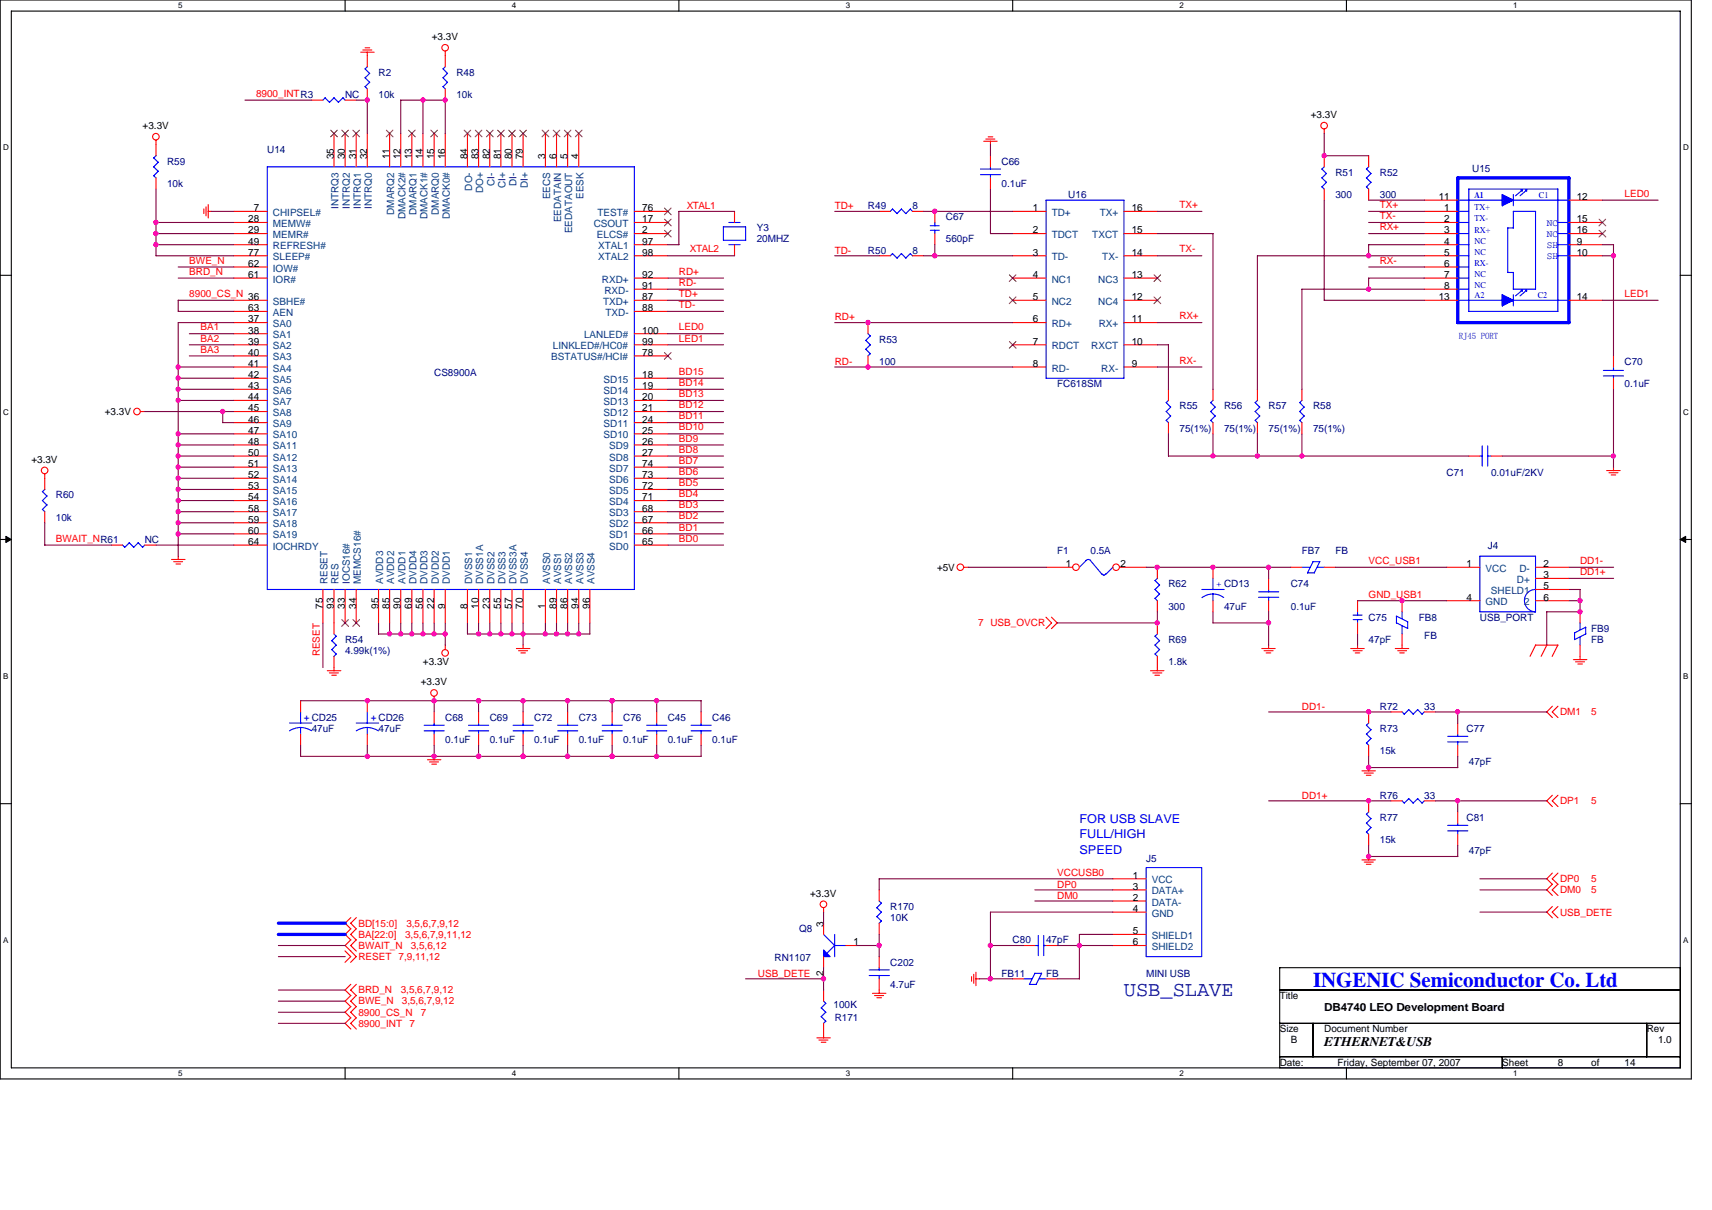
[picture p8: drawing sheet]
<svg xmlns="http://www.w3.org/2000/svg" width="297mm" height="210mm" viewBox="0 0 297 210" stroke-linecap="round" stroke-linejoin="round" font-family="sans-serif">
<defs><g id="words">
<text font-size="3.7" fill="#0000a0" x="195" y="172.8">USB_SLAVE</text>
<text font-size="3.7" fill="#00f" x="227.8" y="171.3">INGENIC Semiconductor Co. Ltd</text>
<text font-size="2.3" x="229.8" y="181.6">ETHERNET&amp;USB</text>
<g font-size="2.1" fill="#00f">
<text x="187.3" y="142.8">FOR USB SLAVE</text>
<text x="187.3" y="145.5">FULL/HIGH</text>
<text x="187.3" y="148.1">SPEED</text>
</g>
<text font-size="1.9" x="229.8" y="175.5">DB4740 LEO Development Board</text>
<g font-size="1.7">
<text x="74.9" y="6.9">+3.3V</text>
<text x="24.7" y="22.4">+3.3V</text>
<text x="227.4" y="20.5">+3.3V</text>
<text x="57.9" y="27.6" transform="rotate(-90 57.9 27.6)">35</text>
<text x="59.9" y="27.6" transform="rotate(-90 59.9 27.6)">30</text>
<text x="61.8" y="27.6" transform="rotate(-90 61.8 27.6)">31</text>
<text x="63.7" y="27.6" transform="rotate(-90 63.7 27.6)">32</text>
<text x="67.6" y="27.6" transform="rotate(-90 67.6 27.6)">11</text>
<text x="69.5" y="27.6" transform="rotate(-90 69.5 27.6)">12</text>
<text x="71.4" y="27.6" transform="rotate(-90 71.4 27.6)">13</text>
<text x="73.4" y="27.6" transform="rotate(-90 73.4 27.6)">14</text>
<text x="75.3" y="27.6" transform="rotate(-90 75.3 27.6)">15</text>
<text x="77.2" y="27.6" transform="rotate(-90 77.2 27.6)">16</text>
<text x="81.1" y="27.6" transform="rotate(-90 81.1 27.6)">84</text>
<text x="83" y="27.6" transform="rotate(-90 83 27.6)">83</text>
<text x="85" y="27.6" transform="rotate(-90 85 27.6)">82</text>
<text x="86.9" y="27.6" transform="rotate(-90 86.9 27.6)">81</text>
<text x="88.8" y="27.6" transform="rotate(-90 88.8 27.6)">80</text>
<text x="90.7" y="27.6" transform="rotate(-90 90.7 27.6)">79</text>
<text x="94.6" y="27.6" transform="rotate(-90 94.6 27.6)">3</text>
<text x="96.5" y="27.6" transform="rotate(-90 96.5 27.6)">6</text>
<text x="98.5" y="27.6" transform="rotate(-90 98.5 27.6)">5</text>
<text x="100.4" y="27.6" transform="rotate(-90 100.4 27.6)">4</text>
<text x="249.6" y="34.7">11</text>
<text x="273.6" y="34.7">12</text>
<text x="43.1" y="40.5">29</text>
<text x="43.1" y="38.6">28</text>
<text x="44" y="36.7">7</text>
<text x="111.4" y="38.6">17</text>
<text x="111.4" y="40.5">2</text>
<text x="111.4" y="36.7">76</text>
<text x="179.2" y="36.7">1</text>
<text x="179.2" y="40.5">2</text>
<text x="196.4" y="40.5">15</text>
<text x="196.4" y="36.7">16</text>
<text x="250.6" y="36.7">1</text>
<text x="250.6" y="38.6">2</text>
<text x="250.6" y="40.5">3</text>
<text x="273.6" y="38.6">15</text>
<text x="273.6" y="40.5">16</text>
<text x="43.1" y="44.4">77</text>
<text x="43.1" y="42.4">49</text>
<text x="43.1" y="46.3">62</text>
<text x="111.4" y="42.4">97</text>
<text x="111.4" y="44.4">98</text>
<text x="179.2" y="44.4">3</text>
<text x="196.4" y="44.4">14</text>
<text x="250.6" y="42.4">4</text>
<text x="250.6" y="44.4">5</text>
<text x="250.6" y="46.3">6</text>
<text x="273.6" y="42.4">9</text>
<text x="273.6" y="44.4">10</text>
<text x="43.1" y="52.1">36</text>
<text x="43.1" y="48.2">61</text>
<text x="111.4" y="48.2">92</text>
<text x="111.4" y="50.2">91</text>
<text x="111.4" y="52.1">87</text>
<text x="179.2" y="48.2">4</text>
<text x="179.2" y="52.1">5</text>
<text x="196.4" y="52.1">12</text>
<text x="196.4" y="48.2">13</text>
<text x="249.6" y="52.1">13</text>
<text x="250.6" y="48.2">7</text>
<text x="250.6" y="50.2">8</text>
<text x="273.6" y="52.1">14</text>
<text x="43.1" y="54">63</text>
<text x="43.1" y="56">37</text>
<text x="43.1" y="57.9">38</text>
<text x="43.1" y="59.8">39</text>
<text x="111.4" y="59.8">99</text>
<text x="111.4" y="54">88</text>
<text x="111.4" y="57.9">100</text>
<text x="179.2" y="56">6</text>
<text x="179.2" y="59.8">7</text>
<text x="196.4" y="59.8">10</text>
<text x="196.4" y="56">11</text>
<text x="43.1" y="61.7">40</text>
<text x="43.1" y="63.7">41</text>
<text x="43.1" y="65.6">42</text>
<text x="111.4" y="61.7">78</text>
<text x="111.4" y="65.6">18</text>
<text x="179.2" y="63.7">8</text>
<text x="196.4" y="63.7">9</text>
<text x="43.1" y="69.5">44</text>
<text x="43.1" y="71.4">45</text>
<text x="43.1" y="67.5">43</text>
<text x="111.4" y="67.5">19</text>
<text x="111.4" y="69.5">20</text>
<text x="111.4" y="71.4">21</text>
<text x="18.2" y="72">+3.3V</text>
<text x="43.1" y="73.3">46</text>
<text x="43.1" y="75.3">47</text>
<text x="43.1" y="77.2">48</text>
<text x="111.4" y="73.3">24</text>
<text x="111.4" y="75.3">25</text>
<text x="111.4" y="77.2">26</text>
<text x="5.4" y="80.3">+3.3V</text>
<text x="43.1" y="79.1">50</text>
<text x="43.1" y="81">51</text>
<text x="43.1" y="83">52</text>
<text x="111.4" y="79.1">27</text>
<text x="111.4" y="83">73</text>
<text x="111.4" y="81">74</text>
<text x="43.1" y="84.9">53</text>
<text x="43.1" y="86.8">54</text>
<text x="43.1" y="88.8">58</text>
<text x="111.4" y="88.8">68</text>
<text x="111.4" y="86.8">71</text>
<text x="111.4" y="84.9">72</text>
<text x="43.1" y="94.6">64</text>
<text x="43.1" y="90.7">59</text>
<text x="43.1" y="92.6">60</text>
<text x="111.4" y="94.6">65</text>
<text x="111.4" y="92.6">66</text>
<text x="111.4" y="90.7">67</text>
<text x="162.6" y="99">+5V</text>
<text x="185" y="98.4">1</text>
<text x="194.4" y="98.4">2</text>
<text x="254.4" y="98.4">1</text>
<text x="267.8" y="98.4">2</text>
<text x="267.8" y="100.4">3</text>
<text x="56" y="105.7" transform="rotate(-90 56 105.7)">75</text>
<text x="57.9" y="105.7" transform="rotate(-90 57.9 105.7)">93</text>
<text x="59.9" y="105.7" transform="rotate(-90 59.9 105.7)">33</text>
<text x="61.8" y="105.7" transform="rotate(-90 61.8 105.7)">34</text>
<text x="65.7" y="105.7" transform="rotate(-90 65.7 105.7)">95</text>
<text x="67.6" y="105.7" transform="rotate(-90 67.6 105.7)">85</text>
<text x="69.5" y="105.7" transform="rotate(-90 69.5 105.7)">90</text>
<text x="71.4" y="105.7" transform="rotate(-90 71.4 105.7)">69</text>
<text x="73.4" y="105.7" transform="rotate(-90 73.4 105.7)">56</text>
<text x="75.3" y="105.7" transform="rotate(-90 75.3 105.7)">22</text>
<text x="77.2" y="105.7" transform="rotate(-90 77.2 105.7)">9</text>
<text x="81.1" y="105.7" transform="rotate(-90 81.1 105.7)">8</text>
<text x="83" y="105.7" transform="rotate(-90 83 105.7)">10</text>
<text x="85" y="105.7" transform="rotate(-90 85 105.7)">23</text>
<text x="86.9" y="105.7" transform="rotate(-90 86.9 105.7)">55</text>
<text x="88.8" y="105.7" transform="rotate(-90 88.8 105.7)">57</text>
<text x="90.7" y="105.7" transform="rotate(-90 90.7 105.7)">70</text>
<text x="94.6" y="105.7" transform="rotate(-90 94.6 105.7)">1</text>
<text x="96.5" y="105.7" transform="rotate(-90 96.5 105.7)">89</text>
<text x="98.5" y="105.7" transform="rotate(-90 98.5 105.7)">86</text>
<text x="100.4" y="105.7" transform="rotate(-90 100.4 105.7)">94</text>
<text x="102.3" y="105.7" transform="rotate(-90 102.3 105.7)">96</text>
<text x="254.4" y="104.2">4</text>
<text x="267.8" y="102.3">5</text>
<text x="267.8" y="104.2">6</text>
<text x="73" y="118.9">+3.3V</text>
<text x="73.4" y="115.4">+3.3V</text>
<text x="140.6" y="155.6">+3.3V</text>
<text x="196.5" y="152.5">1</text>
<text x="196.5" y="154.4">3</text>
<text x="142.9" y="160.8" transform="rotate(-90 142.9 160.8)">3</text>
<text x="196.5" y="156.3">2</text>
<text x="196.5" y="158.3">4</text>
<text x="148.1" y="164.1">1</text>
<text x="196.5" y="162.1">5</text>
<text x="196.5" y="164.1">6</text>
<text x="142.9" y="169.4" transform="rotate(-90 142.9 169.4)">2</text>
<text x="222" y="173.4">Title</text>
<text x="222" y="179.1">Size</text>
<text x="229.8" y="179.1">Document Number</text>
<text x="285.7" y="179.1">Rev</text>
<text x="222" y="184.9">Date:</text>
<text x="224" y="181.1">B</text>
<text x="232.1" y="184.9">Friday, September 07, 2007</text>
<text x="260.6" y="184.9">Sheet</text>
<text x="270.3" y="184.9">8</text>
<text x="276.1" y="184.9">of</text>
<text x="281.9" y="184.9">14</text>
<text x="287.7" y="181.1">1.0</text>
</g>
<g font-size="1.7" fill="#f00">
<text x="44.4" y="16.8">8900_INTR3</text>
<text x="281.9" y="34.2">LED0</text>
<text x="119.1" y="36.3">XTAL1</text>
<text x="144.8" y="36.3">TD+</text>
<text x="204.7" y="36.1">TX+</text>
<text x="239.4" y="36.1">TX+</text>
<text x="239.4" y="40">RX+</text>
<text x="239.4" y="38">TX-</text>
<text x="32.8" y="47.7">BRD_N</text>
<text x="32.8" y="45.7">BWE_N</text>
<text x="117.8" y="47.7">RD+</text>
<text x="119.7" y="43.8">XTAL2</text>
<text x="144.8" y="44">TD-</text>
<text x="204.7" y="43.8">TX-</text>
<text x="239.4" y="45.7">RX-</text>
<text x="32.8" y="51.5">8900_CS_N</text>
<text x="117.8" y="53.5">TD-</text>
<text x="117.8" y="49.6">RD-</text>
<text x="117.8" y="51.5">TD+</text>
<text x="281.9" y="51.5">LED1</text>
<text x="34.8" y="57.3">BA1</text>
<text x="34.8" y="59.3">BA2</text>
<text x="117.8" y="59.3">LED1</text>
<text x="117.8" y="57.3">LED0</text>
<text x="144.8" y="55.6">RD+</text>
<text x="204.7" y="55.4">RX+</text>
<text x="34.8" y="61.2">BA3</text>
<text x="117.8" y="65">BD15</text>
<text x="144.8" y="63.3">RD-</text>
<text x="204.7" y="63.1">RX-</text>
<text x="117.8" y="70.8">BD12</text>
<text x="117.8" y="67">BD14</text>
<text x="117.8" y="68.9">BD13</text>
<text x="117.8" y="72.8">BD11</text>
<text x="117.8" y="74.7">BD10</text>
<text x="117.8" y="76.6">BD9</text>
<text x="117.8" y="78.6">BD8</text>
<text x="117.8" y="80.5">BD7</text>
<text x="117.8" y="82.4">BD6</text>
<text x="117.8" y="84.3">BD5</text>
<text x="117.8" y="86.3">BD4</text>
<text x="117.8" y="88.2">BD3</text>
<text x="9.7" y="94">BWAIT_NR61</text>
<text x="117.8" y="92.1">BD1</text>
<text x="117.8" y="90.1">BD2</text>
<text x="117.8" y="94">BD0</text>
<text x="237.5" y="97.9">VCC_USB1</text>
<text x="274.1" y="97.9">DD1-</text>
<text x="274.1" y="99.8">DD1+</text>
<text x="237.5" y="103.8">GND_USB1</text>
<text x="55.5" y="113.9" transform="rotate(-90 55.5 113.9)">RESET</text>
<text x="169.7" y="108.7">7 USB_OVCR</text>
<text x="225.9" y="123.1">DD1-</text>
<text x="270.7" y="124.1">DM1</text>
<text x="276.1" y="124.1">5</text>
<text x="225.9" y="138.6">DD1+</text>
<text x="270.7" y="139.6">DP1</text>
<text x="276.1" y="139.6">5</text>
<text x="183.4" y="152.1">VCCUSB0</text>
<text x="183.4" y="154.1">DP0</text>
<text x="183.4" y="156">DM0</text>
<text x="270.7" y="153.1">DP0</text>
<text x="270.7" y="155">DM0</text>
<text x="276.1" y="153.1">5</text>
<text x="276.1" y="155">5</text>
<text x="62.2" y="160.8">BD[15:0]</text>
<text x="70.5" y="160.8">3,5,6,7,9,12</text>
<text x="270.7" y="158.9">USB_DETE</text>
<text x="62.2" y="162.7">BA[22:0]</text>
<text x="62.2" y="164.7">BWAIT_N</text>
<text x="62.2" y="166.6">RESET 7,9,11,12</text>
<text x="70.3" y="162.7">3,5,6,7,9,11,12</text>
<text x="71.3" y="164.7">3,5,6,12</text>
<text x="62.2" y="172.4">BRD_N</text>
<text x="69.5" y="172.4">3,5,6,7,9,12</text>
<text x="131.5" y="169.5">USB_DETE</text>
<text x="62.2" y="176.2">8900_CS_N</text>
<text x="62.2" y="178.2">8900_INT</text>
<text x="62.2" y="174.3">BWE_N</text>
<text x="69.7" y="174.3">3,5,6,7,9,12</text>
<text x="71.1" y="178.2">7</text>
<text x="73" y="176.2">7</text>
</g>
<g font-size="1.7" fill="#000080">
<text x="59.9" y="17">NC</text>
<text x="65.7" y="13.1">R2</text>
<text x="65.7" y="17">10k</text>
<text x="79.2" y="13.1">R48</text>
<text x="79.2" y="17">10k</text>
<text x="29" y="28.6">R59</text>
<text x="46.4" y="26.6">U14</text>
<text x="173.8" y="28.6">C66</text>
<text x="255.4" y="29.9">U15</text>
<text x="29" y="32.4">10k</text>
<text x="173.8" y="32.4">0.1uF</text>
<text x="185.4" y="34.4">U16</text>
<text x="231.7" y="30.5">R51</text>
<text x="231.7" y="34.4">300</text>
<text x="239.4" y="30.5">R52</text>
<text x="239.4" y="34.4">300</text>
<text x="131.3" y="40.2">Y3</text>
<text x="150.6" y="36.3">R49</text>
<text x="158.3" y="36.3">8</text>
<text x="164.1" y="38.2">C67</text>
<text x="131.3" y="42.1">20MHZ</text>
<text x="150.6" y="44">R50</text>
<text x="158.3" y="44">8</text>
<text x="164.1" y="42.1">560pF</text>
<text x="152.5" y="59.5">R53</text>
<text x="75.3" y="65.2">CS8900A</text>
<text x="152.5" y="63.3">100</text>
<text x="281.9" y="63.3">C70</text>
<text x="183.4" y="67.2">FC618SM</text>
<text x="204.7" y="71">R55</text>
<text x="212.4" y="71">R56</text>
<text x="220.1" y="71">R57</text>
<text x="227.8" y="71">R58</text>
<text x="281.9" y="67.2">0.1uF</text>
<text x="204.7" y="74.9">75(1%)</text>
<text x="212.4" y="74.9">75(1%)</text>
<text x="220.1" y="74.9">75(1%)</text>
<text x="227.8" y="74.9">75(1%)</text>
<text x="251" y="82.6">C71</text>
<text x="258.7" y="82.6">0.01uF/2KV</text>
<text x="9.7" y="86.5">R60</text>
<text x="9.7" y="90.3">10k</text>
<text x="25.1" y="94.2">NC</text>
<text x="258.1" y="95.4">J4</text>
<text x="183.4" y="96.1">F1</text>
<text x="189.2" y="96.1">0.5A</text>
<text x="202.7" y="101.9">R62</text>
<text x="224" y="101.9">C74</text>
<text x="225.9" y="96.1">FB7</text>
<text x="231.7" y="96.1">FB</text>
<text x="202.7" y="105.8">300</text>
<text x="212.4" y="105.8">47uF</text>
<text x="224" y="105.8">0.1uF</text>
<text x="237.5" y="107.7">C75</text>
<text x="246.2" y="107.7">FB8</text>
<text x="256.8" y="107.7">USB_PORT</text>
<text x="59.9" y="111.6">R54</text>
<text x="59.9" y="113.5">4.99k(1%)</text>
<text x="202.7" y="111.6">R69</text>
<text x="237.5" y="111.6">47pF</text>
<text x="247.1" y="110.8">FB</text>
<text x="276.1" y="109.6">FB9</text>
<text x="276.1" y="111.6">FB</text>
<text x="202.7" y="115.4">1.8k</text>
<text x="77.3" y="125.1">C68</text>
<text x="85" y="125.1">C69</text>
<text x="92.7" y="125.1">C72</text>
<text x="100.4" y="125.1">C73</text>
<text x="108.1" y="125.1">C76</text>
<text x="115.9" y="125.1">C45</text>
<text x="123.6" y="125.1">C46</text>
<text x="239.4" y="123.1">R72</text>
<text x="247.1" y="123.1">33</text>
<text x="54.1" y="127">47uF</text>
<text x="65.7" y="127">47uF</text>
<text x="77.3" y="128.9">0.1uF</text>
<text x="85" y="128.9">0.1uF</text>
<text x="92.7" y="128.9">0.1uF</text>
<text x="100.4" y="128.9">0.1uF</text>
<text x="108.1" y="128.9">0.1uF</text>
<text x="115.9" y="128.9">0.1uF</text>
<text x="123.6" y="128.9">0.1uF</text>
<text x="239.4" y="127">R73</text>
<text x="239.4" y="130.9">15k</text>
<text x="254.5" y="127">C77</text>
<text x="254.8" y="132.8">47pF</text>
<text x="239.4" y="138.6">R76</text>
<text x="239.4" y="142.5">R77</text>
<text x="247.1" y="138.6">33</text>
<text x="254.5" y="142.5">C81</text>
<text x="198.9" y="149.6">J5</text>
<text x="239.4" y="146.3">15k</text>
<text x="254.8" y="148.3">47pF</text>
<text x="138.6" y="161.8">Q8</text>
<text x="154.5" y="157.9">R170</text>
<text x="154.5" y="159.8">10K</text>
<text x="134.4" y="166.8">RN1107</text>
<text x="154.5" y="167.6">C202</text>
<text x="175.7" y="163.7">C80</text>
<text x="181.5" y="163.7">47pF</text>
<text x="154.5" y="171.4">4.7uF</text>
<text x="173.8" y="169.5">FB11</text>
<text x="181.5" y="169.5">FB</text>
<text x="198.9" y="169.5">MINI USB</text>
<text x="144.6" y="174.9">100K</text>
<text x="144.8" y="177.2">R171</text>
</g>
<g font-size="1.7" fill="#004080">
<text x="81.9" y="33.1" transform="rotate(-90 81.9 33.1)">DO-</text>
<text x="83.8" y="33.5" transform="rotate(-90 83.8 33.5)">DO+</text>
<text x="85.8" y="32.2" transform="rotate(-90 85.8 32.2)">CI-</text>
<text x="87.7" y="32.7" transform="rotate(-90 87.7 32.7)">CI+</text>
<text x="89.6" y="32.2" transform="rotate(-90 89.6 32.2)">DI-</text>
<text x="91.6" y="32.7" transform="rotate(-90 91.6 32.7)">DI+</text>
<text x="95.4" y="34.6" transform="rotate(-90 95.4 34.6)">EECS</text>
<text x="101.2" y="34.5" transform="rotate(-90 101.2 34.5)">EESK</text>
<text x="47.3" y="41.3">MEMR#</text>
<text x="47.3" y="39.4">MEMW#</text>
<text x="47.3" y="37.5">CHIPSEL#</text>
<text x="58.8" y="36.3" transform="rotate(-90 58.8 36.3)">INTRQ3</text>
<text x="60.7" y="36.3" transform="rotate(-90 60.7 36.3)">INTRQ2</text>
<text x="62.6" y="36.3" transform="rotate(-90 62.6 36.3)">INTRQ1</text>
<text x="64.5" y="36.3" transform="rotate(-90 64.5 36.3)">INTRQ0</text>
<text x="68.4" y="37.3" transform="rotate(-90 68.4 37.3)">DMARQ2</text>
<text x="70.3" y="38.1" transform="rotate(-90 70.3 38.1)">DMACK2#</text>
<text x="72.3" y="37.3" transform="rotate(-90 72.3 37.3)">DMARQ1</text>
<text x="74.2" y="38.1" transform="rotate(-90 74.2 38.1)">DMACK1#</text>
<text x="76.1" y="37.3" transform="rotate(-90 76.1 37.3)">DMARQ0</text>
<text x="78.1" y="38.1" transform="rotate(-90 78.1 38.1)">DMACK0#</text>
<text x="97.4" y="38.5" transform="rotate(-90 97.4 38.5)">EEDATAIN</text>
<text x="99.3" y="40.4" transform="rotate(-90 99.3 40.4)">EEDATAOUT</text>
<text x="103" y="39.4">CSOUT</text>
<text x="103.6" y="41.3">ELCS#</text>
<text x="103.7" y="37.5">TEST#</text>
<text x="182.5" y="37.5">TD+</text>
<text x="182.5" y="41.3">TDCT</text>
<text x="189.5" y="41.3">TXCT</text>
<text x="190.8" y="37.5">TX+</text>
<text x="47.3" y="45.2">SLEEP#</text>
<text x="47.3" y="43.2">REFRESH#</text>
<text x="47.3" y="47.1">IOW#</text>
<text x="103.8" y="43.2">XTAL1</text>
<text x="103.8" y="45.2">XTAL2</text>
<text x="182.5" y="45.2">TD-</text>
<text x="191.3" y="45.2">TX-</text>
<text x="47.3" y="52.9">SBHE#</text>
<text x="47.3" y="49">IOR#</text>
<text x="104.4" y="49">RXD+</text>
<text x="104.6" y="52.9">TXD+</text>
<text x="104.9" y="51">RXD-</text>
<text x="182.5" y="49">NC1</text>
<text x="182.5" y="52.9">NC2</text>
<text x="190.6" y="52.9">NC4</text>
<text x="190.6" y="49">NC3</text>
<text x="47.3" y="56.8">SA0</text>
<text x="47.3" y="58.7">SA1</text>
<text x="47.3" y="54.8">AEN</text>
<text x="101.3" y="58.7">LANLED#</text>
<text x="105.1" y="54.8">TXD-</text>
<text x="182.5" y="56.8">RD+</text>
<text x="190.6" y="56.8">RX+</text>
<text x="47.3" y="60.6">SA2</text>
<text x="47.3" y="62.5">SA3</text>
<text x="47.3" y="64.5">SA4</text>
<text x="95.6" y="62.5">BSTATUS#/HCI#</text>
<text x="95.9" y="60.6">LINKLED#/HC0#</text>
<text x="182.5" y="60.6">RDCT</text>
<text x="182.5" y="64.5">RD-</text>
<text x="189.3" y="60.6">RXCT</text>
<text x="191.1" y="64.5">RX-</text>
<text x="47.3" y="70.3">SA7</text>
<text x="47.3" y="66.4">SA5</text>
<text x="47.3" y="68.3">SA6</text>
<text x="104.7" y="66.4">SD15</text>
<text x="104.7" y="68.3">SD14</text>
<text x="104.7" y="70.3">SD13</text>
<text x="47.3" y="72.2">SA8</text>
<text x="47.3" y="74.1">SA9</text>
<text x="47.3" y="76.1">SA10</text>
<text x="47.3" y="78">SA11</text>
<text x="104.7" y="72.2">SD12</text>
<text x="104.7" y="74.1">SD11</text>
<text x="104.7" y="76.1">SD10</text>
<text x="105.7" y="78">SD9</text>
<text x="47.3" y="79.9">SA12</text>
<text x="47.3" y="81.9">SA13</text>
<text x="47.3" y="83.8">SA14</text>
<text x="105.7" y="79.9">SD8</text>
<text x="105.7" y="83.8">SD6</text>
<text x="105.7" y="81.9">SD7</text>
<text x="47.3" y="85.7">SA15</text>
<text x="47.3" y="87.7">SA16</text>
<text x="47.3" y="89.6">SA17</text>
<text x="105.7" y="89.6">SD3</text>
<text x="105.7" y="87.7">SD4</text>
<text x="105.7" y="85.7">SD5</text>
<text x="47.3" y="95.4">IOCHRDY</text>
<text x="47.3" y="91.5">SA18</text>
<text x="47.3" y="93.4">SA19</text>
<text x="105.7" y="95.4">SD0</text>
<text x="105.7" y="93.4">SD1</text>
<text x="105.7" y="91.5">SD2</text>
<text x="56.8" y="101.3" transform="rotate(-90 56.8 101.3)">RESET</text>
<text x="58.8" y="101.3" transform="rotate(-90 58.8 101.3)">RES</text>
<text x="60.7" y="101.3" transform="rotate(-90 60.7 101.3)">IOCS16#</text>
<text x="62.6" y="101.3" transform="rotate(-90 62.6 101.3)">MEMCS16#</text>
<text x="66.5" y="101.3" transform="rotate(-90 66.5 101.3)">AVDD3</text>
<text x="68.4" y="101.3" transform="rotate(-90 68.4 101.3)">AVDD2</text>
<text x="70.3" y="101.3" transform="rotate(-90 70.3 101.3)">AVDD1</text>
<text x="72.3" y="101.3" transform="rotate(-90 72.3 101.3)">DVDD4</text>
<text x="74.2" y="101.3" transform="rotate(-90 74.2 101.3)">DVDD3</text>
<text x="76.1" y="101.3" transform="rotate(-90 76.1 101.3)">DVDD2</text>
<text x="78.1" y="101.3" transform="rotate(-90 78.1 101.3)">DVDD1</text>
<text x="81.9" y="101.3" transform="rotate(-90 81.9 101.3)">DVSS1</text>
<text x="83.8" y="101.3" transform="rotate(-90 83.8 101.3)">DVSS1A</text>
<text x="85.8" y="101.3" transform="rotate(-90 85.8 101.3)">DVSS2</text>
<text x="87.7" y="101.3" transform="rotate(-90 87.7 101.3)">DVSS3</text>
<text x="89.6" y="101.3" transform="rotate(-90 89.6 101.3)">DVSS3A</text>
<text x="91.6" y="101.3" transform="rotate(-90 91.6 101.3)">DVSS4</text>
<text x="95.4" y="101.3" transform="rotate(-90 95.4 101.3)">AVSS0</text>
<text x="97.4" y="101.3" transform="rotate(-90 97.4 101.3)">AVSS1</text>
<text x="99.3" y="101.3" transform="rotate(-90 99.3 101.3)">AVSS2</text>
<text x="101.2" y="101.3" transform="rotate(-90 101.2 101.3)">AVSS3</text>
<text x="103.1" y="101.3" transform="rotate(-90 103.1 101.3)">AVSS4</text>
<text x="257.7" y="99.2">VCC</text>
<text x="263.2" y="101.2">D+</text>
<text x="263.6" y="99.2">D-</text>
<text x="257.7" y="105">GND</text>
<text x="258.7" y="103.1">SHELD1</text>
<text x="264.5" y="105">2</text>
<text x="199.8" y="153.3">VCC</text>
<text x="199.8" y="155.2">DATA+</text>
<text x="199.8" y="157.1">DATA-</text>
<text x="199.8" y="159.1">GND</text>
<text x="199.8" y="162.9">SHIELD1</text>
<text x="199.8" y="164.9">SHIELD2</text>
</g>
<g font-size="1.7" fill="#00f">
<text x="268.4" y="39.2">NC</text>
<text x="268.4" y="41.1">NC</text>
<text x="268.4" y="43.1">SH</text>
<text x="268.4" y="45">SH</text>
<text x="211" y="101.9">+ CD13</text>
<text x="52.7" y="125.1">+ CD25</text>
<text x="64.3" y="125.1">+ CD26</text>
</g>
<g font-size="1.5" fill="#00f">
<text x="255.8" y="34.4">A1</text>
<text x="267" y="34.4">C1</text>
<text x="255.8" y="38.4">TX-</text>
<text x="255.8" y="40.4">RX+</text>
<text x="255.8" y="36.5">TX+</text>
<text x="255.8" y="44.2">NC</text>
<text x="255.8" y="42.3">NC</text>
<text x="255.8" y="46.2">RX-</text>
<text x="255.8" y="50">NC</text>
<text x="255.8" y="48.1">NC</text>
<text x="255.8" y="51.8">A2</text>
<text x="266.8" y="51.8">C2</text>
<text x="253.1" y="58.9">RJ45 PORT</text>
</g>
<g font-size="1.4">
<text x="30.9" y="1.5">5</text>
<text x="88.8" y="1.5">4</text>
<text x="146.7" y="1.5">3</text>
<text x="204.7" y="1.5">2</text>
<text x="262.6" y="1.5">1</text>
<text x=".5" y="26.1">D</text>
<text x="292" y="26.1">D</text>
<text x=".5" y="71.9">C</text>
<text x="292" y="71.9">C</text>
<text x=".5" y="117.8">B</text>
<text x="292" y="117.8">B</text>
<text x=".5" y="163.6">A</text>
<text x="292" y="163.6">A</text>
<text x="30.9" y="186.8">5</text>
<text x="88.8" y="186.8">4</text>
<text x="146.7" y="186.8">3</text>
<text x="204.7" y="186.8">2</text>
<text x="262.6" y="186.8">1</text>
</g>
</g></defs>
<path d="M0 0h293.5v187.2h-293.5zM2 1.9h289.5v183.4h-289.5z" fill="none" stroke="#000" stroke-width=".19"/>
<g fill="#fff">
<path d="M30.9 .2h.8v1.6h-.8z"/>
<path d="M30.9 185.5h.8v1.6h-.8z"/>
</g>
<path d="M59.9 0v1.9M59.9 185.3v1.9" fill="none" stroke="#000" stroke-width=".19"/>
<g fill="#fff">
<path d="M88.8 .2h.8v1.6h-.8z"/>
<path d="M88.8 185.5h.8v1.6h-.8z"/>
</g>
<path d="M117.8 0v1.9M117.8 185.3v1.9" fill="none" stroke="#000" stroke-width=".19"/>
<g fill="#fff">
<path d="M146.7 .2h.8v1.6h-.8z"/>
<path d="M146.7 185.5h.8v1.6h-.8z"/>
</g>
<path d="M175.7 0v1.9M175.7 185.3v1.9" fill="none" stroke="#000" stroke-width=".19"/>
<g fill="#fff">
<path d="M204.7 .2h.7v1.6h-.7z"/>
<path d="M204.7 185.5h.7v1.6h-.7z"/>
</g>
<path d="M233.6 0v1.9M233.6 185.3v1.9" fill="none" stroke="#000" stroke-width=".19"/>
<g fill="#fff">
<path d="M262.6 .2h.7v1.6h-.7z"/>
<path d="M262.6 185.5h.7v1.6h-.7z"/>
<path d="M.5 24.8h1v1.6h-1z"/>
<path d="M292 24.8h1v1.6h-1z"/>
<path d="M.5 70.7h1v1.5h-1z"/>
<path d="M292 70.7h1v1.5h-1z"/>
</g>
<path d="M0 47.8h2M291.5 47.8h2" fill="none" stroke="#000" stroke-width=".19"/>
<g fill="#fff">
<path d="M.5 116.5h.9v1.6h-.9z"/>
<path d="M292 116.5h.9v1.6h-.9z"/>
</g>
<path d="M0 93.6h2M291.5 93.6h2" fill="none" stroke="#000" stroke-width=".19"/>
<path d="M1 93.1l1 .5-1 .5zM291.5 93.6l1-.5v1z" fill="#000" stroke="#000" stroke-width=".17"/>
<g fill="#fff">
<path d="M.5 162.4h.9v1.5h-.9z"/>
<path d="M292 162.4h.9v1.5h-.9z"/>
</g>
<path d="M0 139.5h2M291.5 139.5h2M222 167.9h69.5v17.4h-69.5zM222 171.8h69.5M222 177.6h69.5M227.8 177.6v5.8M285.7 177.6v5.8M222 183.4h69.5M260.6 183.4v1.9" fill="none" stroke="#000" stroke-width=".19"/>
<g fill="none" stroke="#f00" stroke-width=".19">
<path d="M54.1 17.4h1.9M59.9 17.4h1.9M62.6 9.1h2.3M62.9 8.7h1.6M63.3 8.3h.9M63.7 9v2.6M63.7 15.4v2M77.3 8.9v2.7M77.3 15.4v2M27.1 24.3v2.7M27.1 30.9v1.9M35.4 36.3v.8"/>
<path d="M35.7 35.9v1.6M36.1 36.7h.6M36.1 35.5v2.3M40.6 36.7h5.8M40.6 38.6h5.8M58 23.2v5.8M59.9 23.2v5.8M61.8 23.2v5.8M63.7 23.2v5.8M67.6 23.2v5.8M69.5 23.2v5.8M71.5 23.2v5.8"/>
<path d="M73.4 23.2v5.8M75.3 23.2v5.8M77.3 23.2v5.8M81.1 23.2v5.8M83 23.2v5.8M85 23.2v5.8M86.9 23.2v5.8M88.8 23.2v5.8M90.8 23.2v5.8M94.6 23.2v5.8M96.6 23.2v5.8M98.5 23.2v5.8"/>
<path d="M100.4 23.2v5.8M110.1 36.7h5.8M110.1 38.6h5.8M127.4 36.7v1.9M152.5 36.7h2M158.3 36.7h1.9M162.2 36.7v1.9M170.7 24.5h2.3M171 24.1h1.6M171.4 23.7h.9M171.8 24.5v.6M171.8 27v2"/>
<path d="M171.8 30.9v1.9M175.7 36.7h5.8M195 36.7h5.8M229.8 22.4v.8M229.8 27v2M229.8 32.8v1.9M237.5 27v2M237.5 32.8v1.9M247.1 36.7h5.8M247.1 38.6h5.8M247.1 34.7h5.8M272.2 38.6h5.8"/>
<path d="M272.2 34.7h5.8M40.6 40.5h5.8M40.6 44.4h5.8M40.6 48.3h5.8M40.6 52.1h5.8M40.6 56h5.8M40.6 59.8h5.8M40.6 42.5h5.8M40.6 54h5.8M40.6 57.9h5.8M40.6 46.3h5.8M110.1 40.5h5.8"/>
<path d="M110.1 44.4h5.8M110.1 48.3h5.8M110.1 52.1h5.8M110.1 59.8h5.8M110.1 42.5h5.8M110.1 50.2h5.8M110.1 54h5.8M110.1 57.9h5.8M127.4 42.5v1.9M150.6 56v1.9M152.5 44.4h2M158.3 44.4h1.9"/>
<path d="M162.2 40.5v2M175.7 40.5h5.8M175.7 44.4h5.8M175.7 48.3h5.8M175.7 52.1h5.8M175.7 56h5.8M175.7 59.8h5.8M195 40.5h5.8M195 44.4h5.8M195 48.3h5.8M195 52.1h5.8M195 56h5.8"/>
<path d="M195 59.8h5.8M247.1 40.5h5.8M247.1 44.4h5.8M247.1 48.3h5.8M247.1 52.1h5.8M247.1 42.5h5.8M247.1 50.2h5.8M247.1 46.3h5.8M272.2 40.5h5.8M272.2 44.4h5.8M272.2 52.1h5.8M272.2 42.5h5.8"/>
<path d="M24.4 71.4h.7M40.6 71.4h5.8M40.6 79.1h5.8M40.6 63.7h5.8M40.6 61.8h5.8M40.6 65.6h5.8M40.6 67.6h5.8M40.6 69.5h5.8M40.6 73.3h5.8M40.6 75.3h5.8M40.6 77.2h5.8M110.1 71.4h5.8"/>
<path d="M110.1 79.1h5.8M110.1 61.8h5.8M110.1 65.6h5.8M110.1 67.6h5.8M110.1 69.5h5.8M110.1 73.3h5.8M110.1 75.3h5.8M110.1 77.2h5.8M150.6 61.8v1.9M175.7 63.7h5.8M195 63.7h5.8M202.7 67.6v1.9"/>
<path d="M202.7 73.3v2M210.5 67.6v1.9M210.5 73.3v2M218.2 67.6v1.9M218.2 73.3v2M225.9 67.6v1.9M225.9 73.3v2M254.8 79.1h2M258.7 79.1h1.9M279.9 61.8v1.9M279.9 65.6v2M7.8 82.2v2.7"/>
<path d="M7.8 88.8v1.9M19.3 94.6h2M25.1 94.6h2M29.8 97.1h2.3M30.1 97.5h1.6M30.5 97.9h.8M30.9 96.5v.6M40.6 94.6h5.8M40.6 81.1h5.8M40.6 83h5.8M40.6 84.9h5.8M40.6 86.9h5.8"/>
<path d="M40.6 88.8h5.8M40.6 90.7h5.8M40.6 92.6h5.8M110.1 94.6h5.8M110.1 81.1h5.8M110.1 83h5.8M110.1 84.9h5.8M110.1 86.9h5.8M110.1 88.8h5.8M110.1 90.7h5.8M110.1 92.6h5.8M167.2 98.4h.8"/>
<path d="M181.5 98.4h4.6M194.2 98.4h4.7M200.8 98.4v2M210.5 98.4v2M224 98.4h1.9M229.8 98.4h1.9M251 98.4h5.8M266.4 98.4h5.8M278.8 81.7h2.3M279.2 82h1.5M279.5 82.4h.8M279.9 81.1v.6"/>
<path d="M56 102.3v5.8M56.8 116.4h2.3M57.1 116.8h1.6M57.6 117.2h.8M58 102.3v7.7M58 113.9v2.5M59.9 102.3v5.8M61.8 102.3v5.8M65.7 102.3v5.8M67.6 102.3v5.8M69.5 102.3v5.8M71.5 102.3v5.8"/>
<path d="M73.4 102.3v5.8M75.3 102.3v5.8M77.3 102.3v5.8M77.3 111.9v.8M81.1 102.3v5.8M83 102.3v5.8M85 102.3v5.8M86.9 102.3v5.8M88.8 102.3v5.8M89.6 112.5h2.3M90 112.9h1.5M90.4 113.3h.8"/>
<path d="M90.8 102.3v5.8M90.8 112v.6M94.6 102.3v5.8M96.6 102.3v5.8M98.5 102.3v5.8M100.4 102.3v5.8M102.3 102.3v5.8M181.5 107.1l1 1-1 1M182.4 107.1l1 1-1 1M199.6 116.4h2.3M200 116.8h1.6M200.4 117.2h.8"/>
<path d="M200.8 104.2v2M200.8 108.1v1.9M200.8 113.9v2.5M210.5 104.2v2M218.9 112.5h2.4M219.3 112.9h1.6M219.7 113.3h.8M220.1 100.4v1.9M220.1 104.2v2M220.1 112v.6M234.4 112.5h2.3M234.8 112.9h1.5"/>
<path d="M235.1 113.3h.8M235.5 104.2v2M235.5 108.1v1.9M235.5 112v.6M242.1 112.5h2.3M242.5 112.9h1.5M242.9 113.3h.7M243.3 104.2v2M243.3 110v2.6M251 104.2h5.8M266.4 112h3.9M266.4 100.4h5.8"/>
<path d="M266.4 102.3h5.8M266.4 104.2h5.8M266.4 111.9l-.9 2M268.4 111.9l-1 2M270.3 112l-1 1.9M273 114.5h2.3M273.4 114.9h1.5M273.8 115.2h.7M274.1 106.2v1.9M274.1 112v2.5M52.2 121.6v1.9M52.2 127.4v1.9"/>
<path d="M63.7 121.6v1.9M63.7 127.4v1.9M74.2 131.8h2.3M74.5 132.2h1.6M74.9 132.6h.8M75.3 120.8v.8M75.3 123.5v2M75.3 127.4v1.9M75.3 131.3v.6M83 123.5v2M83 127.4v1.9M90.8 123.5v2"/>
<path d="M90.8 127.4v1.9M98.5 123.5v2M98.5 127.4v1.9M106.2 123.5v2M106.2 127.4v1.9M113.9 123.5v2M113.9 127.4v1.9M121.6 123.5v2M121.6 127.4v1.9M236.3 133.8h2.3M236.7 134.2h1.6M237.1 134.5h.8"/>
<path d="M237.5 123.5v2M237.5 129.3v2M237.5 133.2v.6M237.5 139v1.9M241.3 139h2M241.3 123.5h2M247.1 139h2M247.1 123.5h2M252.9 125.5v1.9M252.9 129.3v2M269.3 138l-.9 1 .9 1M269.3 122.6l-.9 .9 .9 1"/>
<path d="M270.3 138l-1 1 1 1M270.3 122.6l-1 .9 1 1M60.9 159.2l-1 1 1 1M61.8 159.2l-.9 1 .9 1M142.9 157.5v.8M152.5 154.4v2M193.1 152.5h5.8M193.1 156.4h5.8M193.1 154.4h5.8M193.1 158.3h5.8M236.3 149.2h2.3M236.7 149.6h1.6"/>
<path d="M237.1 150h.8M237.5 144.8v1.9M237.5 148.6v.6M252.9 140.9v2M252.9 144.8v1.9M269.3 151.5l-.9 1 .9 1M269.3 153.4l-.9 1 .9 1M269.3 157.3l-.9 1 .9 1M270.3 151.5l-1 1 1 1M270.3 153.4l-1 1 1 1M270.3 157.3l-1 1 1 1M59.9 165l1 1-1 1"/>
<path d="M60.8 165l1 1-1 1M60.9 161.2l-1 1 1 .9M60.9 163.1l-1 1 1 1M60.9 174.7l-1 1 1 1M60.9 176.6l-1 1 1 1M60.9 170.8l-1 1 1 1M60.9 172.7l-1 1 1 1M61.8 161.2l-.9 1 .9 .9M61.8 163.1l-.9 1 .9 1M61.8 174.7l-.9 1 .9 1M61.8 176.6l-.9 1 .9 1M61.8 170.8l-.9 1 .9 1"/>
<path d="M61.8 172.7l-.9 1 .9 1M142.9 160.2v2M142.9 166v1.9M142.9 171.8v1.9M142.9 177.6v2.5M146.7 164.1h2M151.4 172.4h2.3M151.7 172.8h1.6M152.1 173.1h.8M152.5 160.2v2M152.5 166v1.9M152.5 169.9v2.5"/>
<path d="M168.6 169.5v.8M168.9 169.1v1.5M169.3 169.9h.6M169.3 168.7v2.3M175.7 169.9h1.9M177.6 164.1h2M181.5 169.9h1.9M181.5 164.1h1.9M193.1 162.2h5.8M193.1 164.1h5.8M141.7 180.1h2.4M142.1 180.5h1.6"/>
<path d="M142.5 180.9h.8"/>
<circle cx="77.2" cy="8.3" r=".57"/>
<circle cx="27" cy="23.7" r=".57"/>
<circle cx="229.7" cy="21.8" r=".57"/>
<circle cx="23.8" cy="71.4" r=".57"/>
<circle cx="7.7" cy="81.6" r=".57"/>
<circle cx="166.6" cy="98.4" r=".57"/>
<circle cx="186.7" cy="98.4" r=".57"/>
<circle cx="193.7" cy="98.4" r=".57"/>
<circle cx="77.2" cy="113.3" r=".57"/>
<circle cx="75.3" cy="120.2" r=".57"/>
<circle cx="142.9" cy="156.9" r=".57"/>
</g>
<g fill="none" stroke="#00f" stroke-width=".19">
<path d="M56.4 17l.8 .8M56.4 17l-.4 .4M58 17l.7 .8M58 17l-.8 .8M59.9 17.4l-.4-.4-.8 .8M63.3 15l.4 .4M63.3 11.9l.8 .8M63.8 11.6l-.5 .4M64.2 12.7l-.9 .8 .9 .8-.9 .7M76.9 15l.4 .4M76.9 11.9l.7 .8M77.3 11.6l-.4 .4"/>
<path d="M77.7 12.7l-.8 .8 .8 .8-.8 .7M26.6 30.5l.5 .4M26.6 28.9l.9 .8-.8 .8M26.6 27.4l.8 .8M27.1 27l-.4 .4M27.5 28.2l-.8 .8M46.4 29h63.7v73.3h-63.7zM125.5 39.4h3.9M125.5 39.4v2.3M126.4 38.6h2M129.4 39.3v2.4M154.5 36.7l.4-.4 .8 .8"/>
<path d="M155.6 37.1l.8-.8 .8 .8M157.9 36.3l.4 .4M158 36.3l-.8 .8M161.4 39.2h1.6M161.4 40h1.6M162.2 38.6v.6M162.2 39.9v.6M170.1 30.3h3.5M170.1 29.3h3.5M171.8 29v.4M171.8 30.3v.6M181.5 34.7h13.5v30.9h-13.5z"/>
<path d="M229.3 32.4l.5 .4M229.3 30.9l.8 .7M229.3 29.3l.9 .8-.8 .8M229.8 28.9l-.4 .4M230.2 31.6l-.8 .8M237.1 32.4l.4 .4M237.1 30.9l.8 .7M237.1 29.3l.8 .8-.8 .8M237.5 28.9l-.4 .4M237.9 31.6l-.8 .8M252.9 38.6h1.9M252.9 36.7h1.9"/>
<path d="M252.9 34.7h19.3M260.6 33.8l2 .9M260.6 34.3l2 .4M260.6 34l2 .7M260.6 34.5l2 .2M260.6 34.1l2 .6M260.6 33.8v1.9M262.6 34.7l-2 .8M262.6 34.7l-2 .5M262.6 34.7l-2 .6M262.6 34.7l-2 .3M262.6 36.7h3.8"/>
<path d="M262.6 33.8v1.9M262.6 36.7v2.9M262.6 34.7l-2 1M262.6 39.6l-1-.1v7.8M263.9 33h.2v.2M264.1 33l-1.2 1M264.7 33h.2v.2M264.9 33l-1.2 1M266.4 36.7v13.5h-3.9l.1-2.9h-1M270.3 38.6h1.9M125.5 41.7h3.9M126.4 42.5h2"/>
<path d="M150.6 57.9l.4 .4M151 58.3l-.8 .8 .8 .8M151 59.8l-.8 .8M154.9 44l.8 .8M154.9 44l-.4 .4M156.4 44l.8 .8M156.4 44l-.8 .8M157.9 44l.4 .4M158 44l-.8 .8M252.9 48.3h1.9M252.9 50.2h1.9M252.9 46.3h1.9"/>
<path d="M252.9 40.5h1.9M252.9 44.4h2M252.9 42.5h2M252.9 52.1h19.3M260.6 51.1l2 1M260.6 51.7l2 .4M260.6 51.3l2 .8M260.6 51.9l2 .2M260.6 51.5l2 .6M260.6 51.2v1.9l2-1M262.6 52.1l-2 .8M262.6 52.1l-2 .4"/>
<path d="M262.6 52.1l-2 .6M262.6 52.1l-2 .2M262.6 51.1v2M263.9 50.4h.2M264.1 50.4v.2M264.1 50.4l-1.2 1M264.7 50.4h.2M264.9 50.4v.2M264.9 50.4l-1.2 1M270.3 44.4h1.9M270.3 42.5h1.9M270.3 40.5h1.9"/>
<path d="M270.3 54v-21.2h-15.5v21.2h15.5M150.2 60.6l.8 .8M151 61.4l-.4 .4M202.3 69.8l.8 .9M202.8 69.5l-.4 .4M203.1 72.2l-.8 .7 .4 .4M203.1 70.6l-.8 .8 .8 .8M210 72.9l.5 .4M210 71.4l.8 .8M210 69.8l.8 .9M210.5 69.5l-.4 .4M210.9 72.2l-.8 .8"/>
<path d="M210.9 70.6l-.8 .8M217.8 72.9l.4 .4M217.8 71.4l.8 .8M217.8 69.8l.8 .9M218.2 69.5l-.4 .4M218.6 72.2l-.8 .8M218.6 70.6l-.8 .8M225.5 72.9l.4 .4M225.5 71.4l.8 .8M225.5 69.8l.8 .9M225.9 69.5l-.4 .4M226.3 72.2l-.8 .8"/>
<path d="M226.3 70.6l-.8 .8M256.8 79.1h.4M257.2 77.4v3.5M258.1 79.1h.6M258.1 77.4v3.5M278.2 64.3h3.5M278.2 65.2h3.5M279.9 63.7v.6M279.9 65.2v.4M7.3 88.4l.5 .4M7.3 86.8l.9 .8-.8 .8M7.3 85.3l.8 .8"/>
<path d="M7.8 84.9l-.4 .4M8.2 86.1l-.8 .8M22.4 94.2l.8 .8M22.4 94.2l-.8 .8-.4-.4M24 94.2l.7 .8 .4-.4M24 94.2l-.8 .8M188.4 97.3l.4-.2 .4 .1 2 2.4M188.5 97.3l-1.2 1.1M191.2 99.6l.3 .2 .4-.2M193.1 98.4l-1.2 1.2M225.9 98.4h1.4M227.8 97.5l-.9 1.9h1.1l1-1.9h-1.2"/>
<path d="M228.6 98.4h1.2M256.8 96.5h9.6v9.7h-9.6zM57.6 111.2l.8 .8-.9 .8 .9 .7-.5 .4M58 110l.4 .4M58.3 110.4l-.8 .8M200.4 100.7l.8 .8M200.4 113.5l.4 .4M200.4 111.9l.8 .8M200.8 100.4l-.4 .4M200.8 110l-.4 .4 .8 .8M201.2 103.1l-.8 .7 .4 .4M201.2 101.5l-.8 .8 .8 .8"/>
<path d="M201.2 112.7l-.8 .8M201.2 111.2l-.8 .8M208.5 102.3h3.9M210.5 100.4v1.9M210.5 103.1v1.2M212.3 103.7l-1.1-.5-.8-.1-1.1 .2-.7 .4M218.4 103.7h3.5M218.4 102.7h3.5M220.1 102.3v.4M220.1 103.6v.6M234.8 106.7h1.5M234.8 107.5h1.5"/>
<path d="M235.5 106.2v.5M235.5 107.5v.6M242.3 106.9l1.9 1M242.3 106.9v1.2M243.3 106.2v1.1M243.3 108.6v1.4M244.2 107.9v1.2l-1.9-1M266.4 102.3a1.94 1.94 0 0 0-1.9 1.9 1.94 1.94 0 0 0 1.9 2M274.1 108.1v1.2M274.1 110.6v1.4M275.1 108.9v1.1M275.1 108.8l-1.9 1v1.2l1.9-1"/>
<path d="M50.2 125.5h3.9M52.1 126.2l1.2 .3 .8 .3M52.1 126.2l-.8 .2-1.1 .4M52.2 123.5v2M52.2 126.2v1.2M61.8 125.5h3.9M63.7 126.2l.8 .2 1.2 .4M63.7 126.2l-.8 .2-1.1 .4M63.7 123.5v2M63.7 126.2v1.2M73.6 126.8h3.5M73.6 125.9h3.5"/>
<path d="M75.3 125.5v.4M75.3 126.8v.6M81.3 126.8h3.5M81.3 125.9h3.5M83 125.5v.4M83 126.8v.6M89 126.8h3.5M89 125.9h3.5M90.8 125.5v.4M90.8 126.8v.6M96.7 126.8h3.5M96.7 125.9h3.5"/>
<path d="M98.5 125.5v.4M98.5 126.8v.6M104.5 126.8h3.5M104.5 125.9h3.5M106.2 125.5v.4M106.2 126.8v.6M112.2 126.8h3.5M112.2 125.9h3.5M113.9 125.5v.4M113.9 126.8v.6M119.9 126.8h3.5M119.9 125.9h3.5"/>
<path d="M121.6 125.5v.4M121.6 126.8v.6M237.1 128.9l.4 .4M237.1 127.4l.8 .8M237.1 125.8l.8 .8M237.5 125.5l-.4 .4M237.9 128.1l-.8 .8M237.9 126.6l-.8 .8M243.2 139l.4 .4 .8-.8 .8 .8M243.2 123.5l.4 .4M245.2 123.9l-.8-.8-.8 .9M246 138.6l.7 .8 .4-.4"/>
<path d="M246 123.1l.7 .8M246 138.6l-.8 .8M246 123.1l-.8 .9M247.1 123.5l-.4 .5M251.2 128.8h3.5M251.2 127.8h3.5M252.9 127.4v.4M252.9 128.7v.6M152.1 157.5l.8 .8M152.1 159.1l.8 .8-.4 .3M152.5 156.4l.4 .4M152.9 156.7l-.8 .8"/>
<path d="M152.9 158.3l-.8 .8M198.9 150.6h9.6v15.4h-9.6zM237.1 144.4l.4 .4M237.1 142.8l.8 .8M237.1 141.3l.8 .7-.8 .9M237.5 140.9l-.4 .4M237.9 143.6l-.8 .8M251.2 144.2h3.5M251.2 143.2h3.5M252.9 142.9v.4M252.9 144.2v.6M142.5 174.9l.8 .8"/>
<path d="M142.5 176.4l.8 .8M142.9 162.2l1.9 1.9M142.9 173.7l.4 .4M143.3 174.1l-.8 .8M143.3 175.7l-.8 .7M143.3 177.2l-.4 .4M144.8 164.1l-1.4 1.4M144.8 162.2v3.8M144.8 164.1h2M150.8 169.3h3.5M150.8 168.3h3.5M152.5 167.9v.4"/>
<path d="M152.5 169.3v.6M177.6 169.9h1.4M179.5 168.9h1.2M179.6 164.1h.6M179.6 168.9l-1 1.9h1.2M180.1 162.3v3.5M180.3 169.9h1.2M180.7 168.9l-.9 1.9M181.1 164.1h.4M181.1 162.3v3.5"/>
</g>
<g fill="none" stroke="#804000" stroke-width=".17">
<path d="M57.4 22.6l1.1 1.1M58.5 22.6l-1.1 1.1M59.3 22.6l1.2 1.1M60.4 22.6l-1.1 1.1M61.2 22.6l1.2 1.1M62.4 22.6l-1.2 1.1M67 22.6l1.2 1.1M68.2 22.6l-1.2 1.1M70.9 22.6l1.1 1.1M72 22.6l-1.1 1.1M74.8 22.6l1.1 1.1M75.9 22.6l-1.2 1.1"/>
<path d="M80.5 22.6l1.2 1.1M81.7 22.6l-1.2 1.1M82.5 22.6l1.1 1.1M83.6 22.6l-1.2 1.1M84.4 22.6l1.2 1.1M85.6 22.6l-1.2 1.1M86.3 22.6l1.2 1.1M87.5 22.6l-1.2 1.1M88.3 22.6l1.1 1.1M89.4 22.6l-1.2 1.1M90.2 22.6l1.2 1.1M91.3 22.6l-1.1 1.1"/>
<path d="M94.1 22.6l1.1 1.1M95.2 22.6l-1.2 1.1M96 22.6l1.2 1.1M97.1 22.6l-1.1 1.1M97.9 22.6l1.2 1.1M99.1 22.6l-1.2 1.1M99.8 22.6l1.2 1.1M101 22.6l-1.2 1.1M115.3 38l1.2 1.2M115.3 40l1.2 1.1M115.3 36.1l1.2 1.2M116.4 38l-1.1 1.2"/>
<path d="M116.4 40l-1.1 1.1M116.4 36.1l-1.1 1.2M277.4 38l1.2 1.2M277.4 40l1.2 1.1M278.6 38l-1.2 1.2M278.6 40l-1.2 1.1M175.1 47.7l1.2 1.2M175.1 51.5l1.2 1.2M175.1 59.3l1.2 1.1M176.3 47.7l-1.2 1.2M176.3 51.5l-1.2 1.2M176.3 59.3l-1.2 1.1"/>
<path d="M200.2 51.5l1.2 1.2M200.2 47.7l1.2 1.2M201.4 51.5l-1.2 1.2M201.4 47.7l-1.2 1.2M115.3 61.2l1.2 1.2M116.4 61.2l-1.1 1.2M59.3 107.5l1.2 1.2M60.4 107.5l-1.1 1.2M61.2 107.5l1.2 1.2M62.4 107.5l-1.2 1.2"/>
</g>
<path d="M142.9 164.8l1.1 1.2h-1.1z" fill-rule="evenodd" fill="#00f" stroke="#00f" stroke-width=".19"/>
<path d="M252.9 30.9h19.3v25.1h-19.3zM48.3 162.2h11.6M48.3 160.2h11.6" fill="none" stroke="#00f" stroke-width=".57"/>
<g fill="none" stroke="#800040" stroke-width=".19">
<path d="M42.5 17.4h11.6M61.8 17.4h2M63.7 17.4v5.8M69.5 17.4v5.8M69.5 17.4h7.8M73.4 17.4v5.8M77.3 17.4v5.8M27 38.6h13.6M27.1 32.8v11.6M36.7 36.7h3.9M127.5 36.7h-9.7v5.8h-1.9M144.8 36.7h7.8"/>
<path d="M160.2 36.7h15.5M171.8 25.1v1.9M171.8 32.8v7.8M200.8 36.7h7.7M229.8 23.2v3.9M229.8 34.7v17.4M229.8 27h7.7M237.5 38.6h9.6M237.5 36.7h9.6M237.5 34.7h9.6M278 34.7h9.7M27 42.5h13.6"/>
<path d="M27.1 44.4h13.5M27.1 40.5h13.5M30.9 46.3h9.7M30.9 48.3h9.7M32.8 59.8h7.8M32.8 57.9h7.8M40.6 52.1h-9.7v1.9h9.7M40.6 56h-9.7v40.5M115.9 54h9.6M115.9 52.1h9.6M115.9 44.4h11.6M115.9 50.2h9.6"/>
<path d="M115.9 48.3h9.6M115.9 59.8h9.6M115.9 57.9h9.6M144.8 44.4h7.8M144.8 56h30.9M160.2 44.4h15.5M162.2 42.5v1.9M171.8 40.5h3.9M200.8 40.5h9.7v27.1M200.8 44.4h7.7M200.8 59.8h2l-.1 7.8M200.8 56h7.7"/>
<path d="M229.8 52.1h17.3M237.5 46.3h9.6M237.5 40.5h9.6M247.1 42.5h-9.6v1.9M247.1 48.3h-9.6v1.9M247.1 50.2h-21.2v17.4M247.1 44.4h-28.9v23.2M278 42.5h1.9v19.3M278 52.1h9.7M278 44.4h2M25.1 71.4h15.5M30.9 69.5h9.7"/>
<path d="M30.9 77.2h9.7M30.9 63.7h9.7M30.9 79.1h9.7M30.9 65.6h9.7M30.9 67.6h9.7M30.9 75.3h9.7M32.8 61.8h7.8M38.6 73.3h2M38.6 71.4v1.9M115.9 77.2h9.6M115.9 71.4h9.6M115.9 79.1h9.6"/>
<path d="M115.9 69.5h9.6M115.9 65.6h9.6M115.9 67.6h9.6M115.9 75.3h9.6M115.9 73.3h9.6M144.8 63.7h30.9M200.8 63.7h7.7M202.7 75.3v3.8h52.2M210.5 75.3v3.9M218.2 75.3v3.9M225.9 75.3v3.9M260.6 79.1h19.4"/>
<path d="M279.9 67.6v13.5M7.8 90.7v3.9h11.6M27.1 94.6h13.5M30.9 83h9.7M30.9 81.1h9.7M30.9 88.8h9.7M30.9 90.7h9.7M30.9 86.9h9.7M30.9 84.9h9.7M30.9 92.6h9.7M115.9 83h9.6M115.9 81.1h9.6"/>
<path d="M115.9 88.8h9.6M115.9 94.6h9.6M115.9 90.7h9.6M115.9 86.9h9.6M115.9 84.9h9.6M115.9 92.6h9.6M168 98.4h13.5M198.9 98.4h25.1M220.1 98.4v2M231.7 98.4h19.3M272.2 98.4h7.8M56 108.1v7.7"/>
<path d="M65.7 108.1v1.9h11.6M67.6 108.1v1.9M69.5 108.1v1.9M71.5 108.1v1.9M73.4 108.1v1.9M75.3 108.1v1.9M77.3 108.1v3.9M81.1 108.1v1.9h21.3M83 108.1v1.9M85 108.1v1.9M86.9 108.1v1.9M88.8 108.1v1.9"/>
<path d="M90.8 108.1v3.9M94.6 108.1v1.9M96.6 108.1v1.9M98.5 108.1v1.9M100.4 108.1v1.9M102.3 108.1v1.9M183.4 108.1h17.4M200.8 106.2v1.9M210.5 108.1h9.6M210.5 106.2v1.9M220.1 106.2v5.8M235.5 104.2h15.5"/>
<path d="M235.5 110v2M272.2 104.2h2M272.2 100.4h7.8M272.2 102.3h2M274.1 102.3v3.9M274.2 106.2h-5.8v5.8M52.2 129.3v2h69.5M52.2 121.6h69.5M63.7 129.3v2M75.3 121.6v1.9M75.3 129.3v2M83 121.6v2"/>
<path d="M83 129.3v2M90.8 121.6v2M90.8 129.3v2M98.5 121.6v2M98.5 129.3v2M106.2 121.6v2M106.2 129.3v2M113.9 121.6v2M113.9 129.3v2M121.6 121.6v2M121.6 129.3v2M220.1 123.5h21.3"/>
<path d="M220.1 139h21.3M237.5 131.3v1.9h15.4v-1.9M249.1 123.5h19.3M249.1 139h19.3M252.9 123.5v2M252.9 139v1.9M142.9 158.3v1.9M152.5 152.5h40.6M152.5 152.5v2M179.6 154.4h13.5M179.6 156.4h13.5M193.1 158.3h-21.3v11.6"/>
<path d="M237.5 146.7v2l15.4-.1v-1.9M256.8 158.3h11.6M256.8 152.5h11.6M256.8 154.4h11.6M48.3 164.1h11.6M48.3 166h11.6M48.3 175.7h11.6M48.3 177.6h11.6M48.3 173.7h11.6M48.3 171.8h11.6M129.3 169.9h13.6M142.9 167.9v3.9"/>
<path d="M148.7 164.1h3.8M152.5 162.2v3.8M169.9 169.9h5.8M171.8 164.1h5.8M183.4 164.1h9.7M183.4 169.9h3.9M193.1 162.2h-5.8v7.7"/>
</g>
<g fill="#f0f" stroke="#f0f" stroke-width=".19">
<circle cx="200.8" cy="98.4" r=".38"/>
<circle cx="187.3" cy="164.1" r=".38"/>
<circle cx="274.1" cy="104.2" r=".38"/>
<circle cx="274.1" cy="106.2" r=".37"/>
<circle cx="200.8" cy="108.1" r=".38"/>
<circle cx="243.2" cy="104.2" r=".38"/>
<circle cx="220.1" cy="98.4" r=".38"/>
<circle cx="210.4" cy="98.4" r=".38"/>
<circle cx="171.8" cy="169.9" r=".38"/>
<circle cx="94.6" cy="110" r=".38"/>
<circle cx="83" cy="131.3" r=".38"/>
<circle cx="90.7" cy="131.3" r=".38"/>
<circle cx="69.5" cy="110" r=".38"/>
<circle cx="30.9" cy="83" r=".38"/>
<circle cx="150.6" cy="63.7" r=".38"/>
<circle cx="38.6" cy="71.4" r=".38"/>
<circle cx="237.5" cy="50.2" r=".38"/>
<circle cx="237.5" cy="44.4" r=".38"/>
<circle cx="73.4" cy="17.4" r=".38"/>
<circle cx="225.9" cy="79.1" r=".38"/>
<circle cx="162.2" cy="44.4" r=".38"/>
<circle cx="27.1" cy="40.5" r=".38"/>
<circle cx="77.2" cy="17.4" r=".38"/>
<circle cx="100.4" cy="110" r=".38"/>
<circle cx="279.9" cy="44.4" r=".38"/>
<circle cx="162.2" cy="36.7" r=".38"/>
<circle cx="27.1" cy="42.4" r=".38"/>
<circle cx="83" cy="121.6" r=".38"/>
<circle cx="90.7" cy="121.6" r=".38"/>
<circle cx="75.3" cy="121.6" r=".38"/>
<circle cx="63.7" cy="17.4" r=".38"/>
<circle cx="63.7" cy="121.6" r=".38"/>
<circle cx="75.3" cy="110" r=".38"/>
<circle cx="77.2" cy="110" r=".38"/>
<circle cx="218.2" cy="79.1" r=".38"/>
<circle cx="106.2" cy="121.6" r=".38"/>
<circle cx="113.9" cy="121.6" r=".38"/>
<circle cx="150.6" cy="56" r=".38"/>
<circle cx="85" cy="110" r=".38"/>
<circle cx="210.4" cy="79.1" r=".38"/>
<circle cx="98.5" cy="121.6" r=".38"/>
<circle cx="67.6" cy="110" r=".38"/>
<circle cx="71.4" cy="110" r=".38"/>
<circle cx="73.4" cy="110" r=".38"/>
<circle cx="229.7" cy="27" r=".38"/>
<circle cx="30.9" cy="79.1" r=".38"/>
<circle cx="27.1" cy="38.6" r=".38"/>
<circle cx="30.9" cy="86.9" r=".38"/>
<circle cx="98.5" cy="131.3" r=".38"/>
<circle cx="106.2" cy="131.3" r=".38"/>
<circle cx="75.3" cy="131.3" r=".38"/>
<circle cx="30.9" cy="90.7" r=".38"/>
<circle cx="98.5" cy="110" r=".38"/>
<circle cx="30.9" cy="81.1" r=".38"/>
<circle cx="220.1" cy="108.1" r=".38"/>
<circle cx="171.8" cy="164.1" r=".38"/>
<circle cx="30.9" cy="88.8" r=".38"/>
<circle cx="279.9" cy="79.1" r=".38"/>
<circle cx="96.5" cy="110" r=".38"/>
<circle cx="30.9" cy="65.6" r=".38"/>
<circle cx="83" cy="110" r=".38"/>
<circle cx="30.9" cy="63.7" r=".38"/>
<circle cx="30.9" cy="77.2" r=".38"/>
<circle cx="30.9" cy="92.6" r=".38"/>
<circle cx="30.9" cy="67.6" r=".38"/>
<circle cx="63.7" cy="131.3" r=".38"/>
<circle cx="113.9" cy="131.3" r=".38"/>
<circle cx="30.9" cy="84.9" r=".38"/>
<circle cx="90.7" cy="110" r=".38"/>
<circle cx="88.8" cy="110" r=".38"/>
<circle cx="86.9" cy="110" r=".38"/>
<circle cx="30.9" cy="69.5" r=".38"/>
<circle cx="30.9" cy="75.3" r=".38"/>
<circle cx="237.5" cy="123.5" r=".38"/>
<circle cx="237.5" cy="148.6" r=".38"/>
<circle cx="252.9" cy="139" r=".38"/>
<circle cx="252.9" cy="123.5" r=".38"/>
<circle cx="237.5" cy="139" r=".38"/>
<circle cx="237.5" cy="133.2" r=".38"/>
<circle cx="152.5" cy="164.1" r=".38"/>
<circle cx="142.9" cy="169.9" r=".38"/>
</g>
<use href="#words"/>
</svg>
